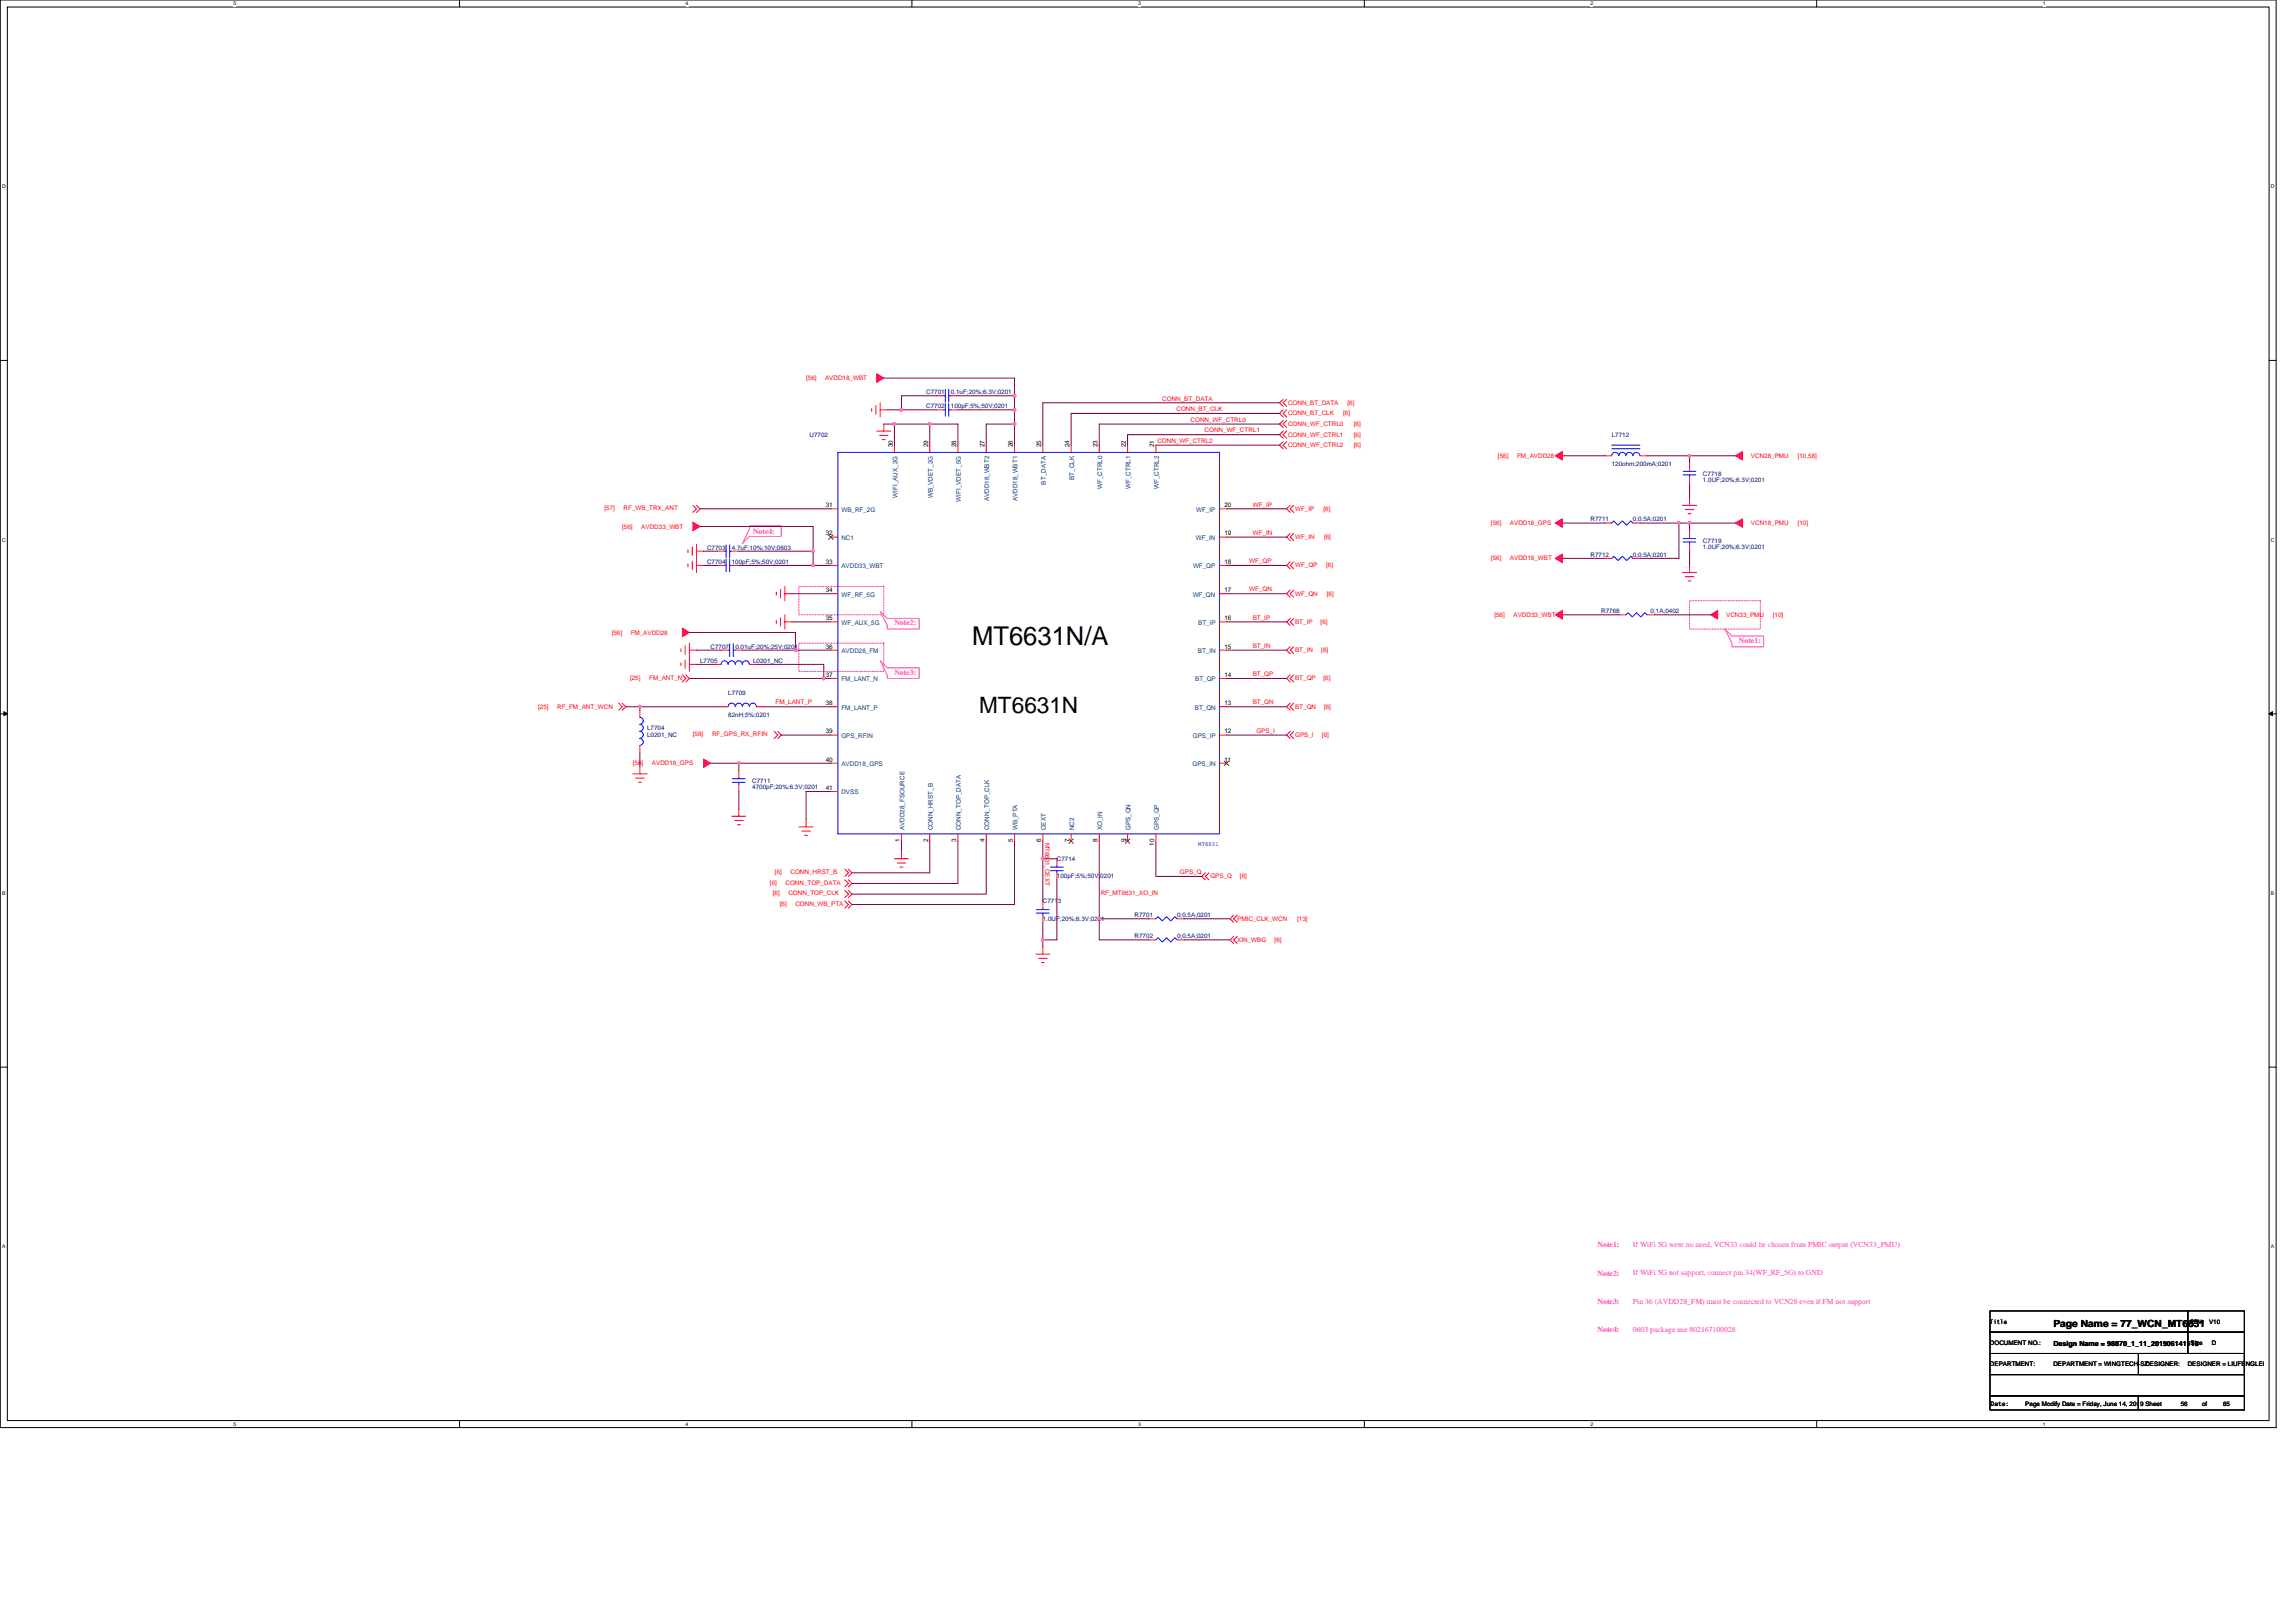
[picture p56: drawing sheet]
<svg xmlns="http://www.w3.org/2000/svg" width="297mm" height="210mm" viewBox="0 0 297 210" stroke-linecap="round" stroke-linejoin="round" font-family="sans-serif">
<defs><g id="words">
<text font-size="3.4" x="125.8" y="83.5">MT6631N/A</text>
<text font-size="2.9" x="126.7" y="92.2">MT6631N</text>
<text font-size="1.3" x="265.7" y="171.7">Page Name = 77_WCN_MT6631</text>
<g font-size="1" fill="#f0f">
<text x="97.4" y="69">Note4:</text>
<text x="115.7" y="80.9">Note2:</text>
<text x="225" y="83.2">Note1:</text>
<text x="115.7" y="87.3">Note3:</text>
<text x="206.7" y="161.4">Note1:</text>
<text x="211.3" y="161.4">If WiFi 5G were no need, VCN33 could be chosen from PMIC output (VCN33_PMU)</text>
<text x="206.7" y="165">Note2:</text>
<text x="211.3" y="165">If WiFi 5G not support, connect pin 34(WF_RF_5G) to GND</text>
<text x="206.7" y="168.7">Note3:</text>
<text x="206.7" y="172.4">Note4:</text>
<text x="211.3" y="168.7">Pin 36 (AVDD28_FM) must be connected to VCN28 even if FM not support</text>
<text x="211.3" y="172.3">0603 package use 802167100028</text>
</g>
<text font-size=".9" x="265.7" y="174.1">Design Name = 98870_1_11_201906141113</text>
<g font-size=".8" fill="#f00">
<text x="104.3" y="49.2">[56]</text>
<text x="106.7" y="49.2">AVDD18_WBT</text>
<text x="150.4" y="51.8">CONN_BT_DATA</text>
<text x="152.2" y="53.2">CONN_BT_CLK</text>
<text x="166.6" y="52.4">CONN_BT_DATA</text>
<text x="166.6" y="53.7">CONN_BT_CLK</text>
<text x="173.8" y="53.7">[6]</text>
<text x="174.3" y="52.4">[6]</text>
<text x="149.7" y="57.3">CONN_WF_CTRL2</text>
<text x="154" y="54.6">CONN_WF_CTRL0</text>
<text x="155.8" y="55.9">CONN_WF_CTRL1</text>
<text x="166.6" y="56.5">CONN_WF_CTRL1</text>
<text x="166.6" y="57.9">CONN_WF_CTRL2</text>
<text x="166.6" y="55.1">CONN_WF_CTRL0</text>
<text x="175.2" y="56.5">[6]</text>
<text x="175.2" y="57.9">[6]</text>
<text x="175.2" y="55.1">[6]</text>
<text x="193.8" y="59.2">[56]</text>
<text x="196.3" y="59.2">FM_AVDD28</text>
<text x="226.5" y="59.2">VCN28_PMU</text>
<text x="232.6" y="59.2">[10,58]</text>
<text x="78.2" y="66">[57]</text>
<text x="80.7" y="66">RF_WB_TRX_ANT</text>
<text x="162.1" y="65.5">WF_IP</text>
<text x="80.5" y="68.4">[56]</text>
<text x="83" y="68.4">AVDD33_WBT</text>
<text x="162.1" y="69.2">WF_IN</text>
<text x="167.6" y="66.1">WF_IP</text>
<text x="167.6" y="69.7">WF_IN</text>
<text x="171.2" y="66.1">[6]</text>
<text x="171.3" y="69.7">[6]</text>
<text x="192.9" y="67.9">[56]</text>
<text x="195.3" y="67.9">AVDD18_GPS</text>
<text x="226.5" y="67.9">VCN18_PMU</text>
<text x="232.6" y="67.9">[10]</text>
<text x="161.6" y="72.9">WF_QP</text>
<text x="161.6" y="76.5">WF_QN</text>
<text x="167.6" y="77.1">WF_QN</text>
<text x="167.6" y="73.4">WF_QP</text>
<text x="171.6" y="73.4">[6]</text>
<text x="171.7" y="77.1">[6]</text>
<text x="192.9" y="72.5">[56]</text>
<text x="195.3" y="72.5">AVDD18_WBT</text>
<text x="79.1" y="82.1">[56]</text>
<text x="81.6" y="82.1">FM_AVDD28</text>
<text x="162.1" y="80.2">BT_IP</text>
<text x="162.1" y="83.8">BT_IN</text>
<text x="167.6" y="80.7">BT_IP</text>
<text x="170.9" y="80.7">[6]</text>
<text x="193.3" y="79.8">[56]</text>
<text x="195.8" y="79.8">AVDD33_WBT</text>
<text x="223.3" y="79.8">VCN33_PMU</text>
<text x="229.4" y="79.8">[10]</text>
<text x="81.5" y="87.9">[25]</text>
<text x="84" y="87.9">FM_ANT_N</text>
<text x="162.1" y="87.5">BT_QP</text>
<text x="167.6" y="84.4">BT_IN</text>
<text x="167.6" y="88">BT_QP</text>
<text x="170.9" y="84.4">[6]</text>
<text x="171.2" y="88">[6]</text>
<text x="69.6" y="91.7">[25]</text>
<text x="72.1" y="91.7">RF_FM_ANT_WCN</text>
<text x="89.6" y="95.3">[58]</text>
<text x="92.1" y="95.3">RF_GPS_RX_RFIN</text>
<text x="100.3" y="91.1">FM_LANT_P</text>
<text x="162.1" y="91.1">BT_QN</text>
<text x="162.5" y="94.8">GPS_I</text>
<text x="167.6" y="95.4">GPS_I</text>
<text x="167.6" y="91.7">BT_QN</text>
<text x="171" y="95.4">[6]</text>
<text x="171.3" y="91.7">[6]</text>
<text x="81.9" y="99">[56]</text>
<text x="84.3" y="99">AVDD18_GPS</text>
<text x="100.3" y="113.1">[6]</text>
<text x="102.3" y="113.1">CONN_HRST_B</text>
<text x="135.2" y="109" transform="rotate(90 135.2 109)">MT6631_CEXT</text>
<text x="152.7" y="113.1">GPS_Q</text>
<text x="156.6" y="113.6">GPS_Q</text>
<text x="160.4" y="113.6">[6]</text>
<text x="99.6" y="114.5">[6]</text>
<text x="100" y="115.8">[6]</text>
<text x="100.9" y="117.2">[6]</text>
<text x="101.6" y="114.5">CONN_TOP_DATA</text>
<text x="102" y="115.8">CONN_TOP_CLK</text>
<text x="102.9" y="117.2">CONN_WB_PTA</text>
<text x="142.4" y="115.8">RF_MT6631_XO_IN</text>
<text x="160.1" y="119.1">PMIC_CLK_WCN</text>
<text x="167.8" y="119.1">[13]</text>
<text x="160.1" y="121.9">XIN_WBG</text>
<text x="164.9" y="121.9">[6]</text>
</g>
<g font-size=".8" fill="#000080">
<text x="119.8" y="52.8">C7702</text>
<text x="119.8" y="51">C7701</text>
<text x="123" y="52.8">100pF;5%;50V;0201</text>
<text x="123" y="51">0.1uF;20%;6.3V;0201</text>
<text x="104.7" y="56.5">U7702</text>
<text x="208.5" y="56.5">L7712</text>
<text x="208.5" y="60.2">120ohm;200mA;0201</text>
<text x="220.3" y="61.5">C7718</text>
<text x="220.3" y="62.3">1.0UF;20%;6.3V;0201</text>
<text x="91.5" y="71.1">C7703</text>
<text x="94.7" y="71.1">4.7uF;10%;10V;0603</text>
<text x="205.8" y="67.5">R7711</text>
<text x="211.3" y="67.5">0;0.5A;0201</text>
<text x="220.3" y="70.2">C7719</text>
<text x="220.3" y="71">1.0UF;20%;6.3V;0201</text>
<text x="91.5" y="73">C7704</text>
<text x="94.7" y="73">100pF;5%;50V;0201</text>
<text x="205.8" y="72">R7712</text>
<text x="211.3" y="72">0;0.5A;0201</text>
<text x="91.9" y="83.9">C7707</text>
<text x="95.1" y="83.9">0.01uF;20%;25V;0201</text>
<text x="207.2" y="79.4">R7768</text>
<text x="213.5" y="79.4">0;1A;0402</text>
<text x="90.6" y="85.7">L7705</text>
<text x="94.2" y="89.9">L7709</text>
<text x="97.4" y="85.7">L0201_NC</text>
<text x="83.7" y="94.4">L7704</text>
<text x="83.7" y="95.4">L0201_NC</text>
<text x="94.2" y="92.7">82nH;5%;0201</text>
<text x="97.3" y="101.3">C7711</text>
<text x="97.3" y="102.1">4700pF;20%;6.3V;0201</text>
<text x="136.7" y="111.4">C7714</text>
<text x="136.7" y="113.6">100pF;5%;50V;0201</text>
<text x="134.9" y="116.8">C7713</text>
<text x="134.9" y="119.1">1.0UF;20%;6.3V;0201</text>
<text x="146.8" y="118.7">R7701</text>
<text x="152.3" y="118.7">0;0.5A;0201</text>
<text x="146.8" y="121.4">R7702</text>
<text x="152.3" y="121.4">0;0.5A;0201</text>
</g>
<g font-size=".8">
<text x="115.5" y="57.9" transform="rotate(-90 115.5 57.9)">30</text>
<text x="120.1" y="57.9" transform="rotate(-90 120.1 57.9)">29</text>
<text x="123.7" y="57.9" transform="rotate(-90 123.7 57.9)">28</text>
<text x="127.4" y="57.9" transform="rotate(-90 127.4 57.9)">27</text>
<text x="131" y="57.9" transform="rotate(-90 131 57.9)">26</text>
<text x="134.7" y="57.9" transform="rotate(-90 134.7 57.9)">25</text>
<text x="138.4" y="57.9" transform="rotate(-90 138.4 57.9)">24</text>
<text x="142" y="57.9" transform="rotate(-90 142 57.9)">23</text>
<text x="145.7" y="57.9" transform="rotate(-90 145.7 57.9)">22</text>
<text x="149.3" y="57.9" transform="rotate(-90 149.3 57.9)">21</text>
<text x="106.8" y="65.6">31</text>
<text x="158.4" y="65.6">20</text>
<text x="106.8" y="69.3">32</text>
<text x="158.4" y="69.3">19</text>
<text x="106.8" y="76.6">34</text>
<text x="106.8" y="72.9">33</text>
<text x="158.4" y="72.9">18</text>
<text x="158.4" y="76.6">17</text>
<text x="106.8" y="83.9">36</text>
<text x="106.8" y="80.2">35</text>
<text x="158.4" y="80.2">16</text>
<text x="158.4" y="83.9">15</text>
<text x="106.8" y="87.6">37</text>
<text x="158.4" y="87.6">14</text>
<text x="106.8" y="94.9">39</text>
<text x="106.8" y="91.2">38</text>
<text x="158.4" y="94.9">12</text>
<text x="158.4" y="91.2">13</text>
<text x="106.8" y="98.5">40</text>
<text x="158.4" y="98.5">11</text>
<text x="106.8" y="102.2">41</text>
<text x="116.4" y="109" transform="rotate(-90 116.4 109)">1</text>
<text x="120.1" y="109" transform="rotate(-90 120.1 109)">2</text>
<text x="123.7" y="109" transform="rotate(-90 123.7 109)">3</text>
<text x="127.4" y="109" transform="rotate(-90 127.4 109)">4</text>
<text x="131" y="109" transform="rotate(-90 131 109)">5</text>
<text x="134.7" y="109" transform="rotate(-90 134.7 109)">6</text>
<text x="138.4" y="109" transform="rotate(-90 138.4 109)">7</text>
<text x="142" y="109" transform="rotate(-90 142 109)">8</text>
<text x="145.7" y="109" transform="rotate(-90 145.7 109)">9</text>
<text x="149.3" y="109.4" transform="rotate(-90 149.3 109.4)">10</text>
<text x="257.4" y="171.3">Title</text>
<text x="257.4" y="174">DOCUMENT NO.:</text>
<text x="283.4" y="174">Size</text>
<text x="283.4" y="171.3">REV: V10</text>
<text x="286.1" y="174">D</text>
<text x="257.4" y="176.7">DEPARTMENT:</text>
<text x="265.7" y="176.7">DEPARTMENT = WINGTECH-SZ</text>
<text x="277.6" y="176.7">DESIGNER:</text>
<text x="283" y="176.7">DESIGNER = LIUFENGLEI</text>
<text x="257.5" y="181.9">Date:</text>
<text x="262" y="181.9">Page Modify Date = Friday, June 14, 2019 Sheet</text>
<text x="282.1" y="181.9">56</text>
<text x="284.9" y="181.9">of</text>
<text x="287.6" y="181.9">65</text>
</g>
<g font-size=".8" fill="#004080">
<text x="116.1" y="64.4" transform="rotate(-90 116.1 64.4)">WIFI_AUX_2G</text>
<text x="120.7" y="64.5" transform="rotate(-90 120.7 64.5)">WB_VDET_2G</text>
<text x="124.3" y="64.9" transform="rotate(-90 124.3 64.9)">WIFI_VDET_5G</text>
<text x="128" y="64.9" transform="rotate(-90 128 64.9)">AVDD18_WBT2</text>
<text x="131.6" y="64.9" transform="rotate(-90 131.6 64.9)">AVDD18_WBT1</text>
<text x="135.3" y="62.7" transform="rotate(-90 135.3 62.7)">BT_DATA</text>
<text x="139" y="62.1" transform="rotate(-90 139 62.1)">BT_CLK</text>
<text x="142.6" y="63.3" transform="rotate(-90 142.6 63.3)">WF_CTRL0</text>
<text x="146.3" y="63.3" transform="rotate(-90 146.3 63.3)">WF_CTRL1</text>
<text x="149.9" y="63.3" transform="rotate(-90 149.9 63.3)">WF_CTRL2</text>
<text x="108.9" y="69.9">NC1</text>
<text x="108.9" y="66.2">WB_RF_2G</text>
<text x="154.7" y="69.9">WF_IN</text>
<text x="154.7" y="66.2">WF_IP</text>
<text x="108.9" y="77.2">WF_RF_5G</text>
<text x="108.9" y="73.5">AVDD33_WBT</text>
<text x="154.3" y="77.2">WF_QN</text>
<text x="154.3" y="73.5">WF_QP</text>
<text x="108.9" y="80.8">WF_AUX_5G</text>
<text x="155" y="80.8">BT_IP</text>
<text x="108.9" y="84.5">AVDD28_FM</text>
<text x="108.9" y="88.2">FM_LANT_N</text>
<text x="154.6" y="88.2">BT_QP</text>
<text x="155" y="84.5">BT_IN</text>
<text x="108.9" y="95.5">GPS_RFIN</text>
<text x="108.9" y="91.8">FM_LANT_P</text>
<text x="154.3" y="95.5">GPS_IP</text>
<text x="154.6" y="91.8">BT_QN</text>
<text x="108.9" y="99.1">AVDD18_GPS</text>
<text x="154.3" y="99.1">GPS_IN</text>
<text x="108.9" y="102.8">DVSS</text>
<text x="117" y="107.4" transform="rotate(-90 117 107.4)">AVDD28_FSOURCE</text>
<text x="120.7" y="107.4" transform="rotate(-90 120.7 107.4)">CONN_HRST_B</text>
<text x="124.3" y="107.4" transform="rotate(-90 124.3 107.4)">CONN_TOP_DATA</text>
<text x="128" y="107.4" transform="rotate(-90 128 107.4)">CONN_TOP_CLK</text>
<text x="131.6" y="107.4" transform="rotate(-90 131.6 107.4)">WB_PTA</text>
<text x="135.3" y="107.4" transform="rotate(-90 135.3 107.4)">CEXT</text>
<text x="139" y="107.4" transform="rotate(-90 139 107.4)">NC2</text>
<text x="142.6" y="107.4" transform="rotate(-90 142.6 107.4)">XO_IN</text>
<text x="146.3" y="107.4" transform="rotate(-90 146.3 107.4)">GPS_QN</text>
<text x="149.9" y="107.4" transform="rotate(-90 149.9 107.4)">GPS_QP</text>
</g>
<text font-size=".8" fill="#00f" x="155" y="109.5">MT6631</text>
<g font-size=".7">
<text x="30.2" y=".7">5</text>
<text x="88.7" y=".7">4</text>
<text x="147.2" y=".7">3</text>
<text x="205.8" y=".7">2</text>
<text x="264.3" y=".7">1</text>
<text x=".3" y="24.4">D</text>
<text x="293.8" y="24.4">D</text>
<text x=".3" y="70.1">C</text>
<text x="293.8" y="70.1">C</text>
<text x=".3" y="115.8">B</text>
<text x="293.8" y="115.8">B</text>
<text x=".3" y="161.5">A</text>
<text x="293.8" y="161.5">A</text>
<text x="30.2" y="184.5">5</text>
<text x="88.7" y="184.5">4</text>
<text x="147.2" y="184.5">3</text>
<text x="205.8" y="184.5">2</text>
<text x="264.3" y="184.5">1</text>
</g>
</g></defs>
<path d="M0 0h294.5v184.7h-294.5zM.9 .9h292.7v182.9h-292.7z" fill="none" stroke="#000" stroke-width=".13"/>
<g fill="#fff">
<path d="M30.2 .1h.4v.7h-.4z"/>
<path d="M30.2 183.9h.4v.7h-.4z"/>
</g>
<path d="M59.5 0v.9M59.5 183.8v.9" fill="none" stroke="#000" stroke-width=".13"/>
<g fill="#fff">
<path d="M88.7 .1h.4v.7h-.4z"/>
<path d="M88.7 183.9h.4v.7h-.4z"/>
</g>
<path d="M118 0v.9M118 183.8v.9" fill="none" stroke="#000" stroke-width=".13"/>
<g fill="#fff">
<path d="M147.2 .1h.4v.7h-.4z"/>
<path d="M147.2 183.9h.4v.7h-.4z"/>
</g>
<path d="M176.5 0v.9M176.5 183.8v.9" fill="none" stroke="#000" stroke-width=".13"/>
<g fill="#fff">
<path d="M205.8 .1h.3v.7h-.3z"/>
<path d="M205.8 183.9h.3v.7h-.3z"/>
</g>
<path d="M235 0v.9M235 183.8v.9" fill="none" stroke="#000" stroke-width=".13"/>
<g fill="#fff">
<path d="M264.3 .1h.3v.7h-.3z"/>
<path d="M264.3 183.9h.3v.7h-.3z"/>
<path d="M.3 23.8h.4v.7h-.4z"/>
<path d="M293.8 23.8h.5v.7h-.5z"/>
<path d="M.3 69.5h.4v.7h-.4z"/>
<path d="M293.8 69.5h.5v.7h-.5z"/>
</g>
<path d="M0 46.6h.9M293.6 46.6h.9" fill="none" stroke="#000" stroke-width=".13"/>
<g fill="#fff">
<path d="M.3 115.2h.4v.8h-.4z"/>
<path d="M293.8 115.2h.4v.8h-.4z"/>
</g>
<path d="M0 92.4h.9M293.6 92.4h.9" fill="none" stroke="#000" stroke-width=".13"/>
<path d="M.5 92.1l.4 .3-.4 .2zM293.6 92.4l.4-.3v.5z" fill="#000" stroke="#000" stroke-width=".13"/>
<g fill="#fff">
<path d="M.3 160.9h.4v.8h-.4z"/>
<path d="M293.8 160.9h.4v.8h-.4z"/>
</g>
<path d="M0 138.1h.9M293.6 138.1h.9M257.4 169.6h25.6v2.8h-25.6zM257.4 172.4h25.6v2.7h-25.6zM257.4 177.8h33v2.8h-33zM257.4 175.1h33v2.7h-33zM276.6 175.1h13.8v2.7h-13.8zM283 169.6h7.4v2.8h-7.4zM283 172.4h7.4v2.7h-7.4zM257.4 180.6h19.2v1.8h-19.2zM276.6 180.6h13.8v1.8h-13.8z" fill="none" stroke="#000" stroke-width=".13"/>
<path d="M97 68h4.1v1.4h-4.1l-.9 .9 .9-1.8zM113.9 79.1l.9 .9h4.1v1.4h-4.1v-.5zM113.9 85.5l.9 .9h4.1v1.4h-4.1v-.5zM223.2 81.4l.9 .9h4.1v1.4h-4.1v-.5z" fill="none" stroke="#f0f" stroke-width=".13"/>
<path d="M103.4 75.9h10.9v3.6h-10.9zM218.6 77.7h9.1v3.7h-9.1zM103.4 83.2h10.9v3.7h-10.9z" fill="none" stroke="#ff0080" stroke-width=".13"/>
<g fill="none" stroke="#f00" stroke-width=".13">
<path d="M112.8 52.9v.3M113.3 52.5v1.1M113.4 55.8h1.8M113.8 56.3h1.1M113.9 52.1v1.9M113.9 53h.9M114.1 56.9h.4M114.3 54.9v.9M115.7 57.6v.9M120.3 57.6v.9M121.2 53h.9M121.2 51.2h.9"/>
<path d="M123 53h.9M123 51.2h.9M123.9 57.6v.9M127.6 57.6v.9M131.3 57.6v.9M134.9 57.6v.9M138.6 57.6v.9M142.2 57.6v.9M145.9 57.6v.9M149.5 57.6v.9M166 55.8l-.5 .4 .5 .5M166 57.1l-.5 .5 .5 .5"/>
<path d="M166 51.7l-.5 .4 .5 .5M166 53l-.5 .5 .5 .5M166 54.4l-.5 .5 .5 .4M166.5 55.8l-.5 .4 .5 .5M166.5 57.1l-.5 .5 .5 .5M166.5 51.7l-.5 .4 .5 .5M166.5 53l-.5 .5 .5 .5M166.5 54.4l-.5 .5 .5 .4M207.6 59h.9M212.2 59h.9M218.6 59.9v.9M89 73v.3"/>
<path d="M89 71.1v.4M89.6 72.6v1.1M89.6 70.8v1.1M89.6 65.4l.5 .4-.5 .5M90.1 65.4l.5 .4-.5 .5M90.1 70.4v3.7M90.1 73.2h.9M90.1 71.3h.9M92.9 73.2h.9M92.9 71.3h.9M94.7 73.2h.9M94.7 71.3h.9"/>
<path d="M100.4 76.6v.4M101 79.9v1.1M101 76.3v1.1M101.5 76.8h.9M101.5 79.5v1.9M101.5 75.9v1.8M107.5 76.8h.9M107.5 73.2h.9M107.5 69.5h.9M107.5 65.8h.9M157.8 65.8h.9M157.8 76.8h.9"/>
<path d="M157.8 73.2h.9M157.8 69.5h.9M166.9 65.4l-.4 .4 .4 .5M166.9 69l-.4 .5 .4 .5M166.9 76.3l-.4 .5 .4 .5M166.9 72.7l-.4 .5 .4 .4M167.4 65.4l-.5 .4 .5 .5M167.4 69l-.5 .5 .5 .5M167.4 76.3l-.5 .5 .5 .5M167.4 72.7l-.5 .5 .5 .4M207.6 67.7h.9M207.6 72.2h.9"/>
<path d="M209.4 79.5h1M211.3 67.7h.9M211.3 72.2h.9M213.1 79.5h.9M217.7 65.4h1.8M217.7 74.1h1.8M218 65.9h1.1M218 74.6h1.1M218.4 66.5h.4M218.4 75.2h.4M218.6 61.7v.9M218.6 68.6v.9"/>
<path d="M218.6 70.4v.9M218.6 64.5v.9M218.6 73.2v.9M80 91l.5 .4-.5 .5M80.5 91l.5 .4-.5 .5M82.8 99.2v.9M82.8 91.9v.9M82.8 96.5v.9M88.1 83.9v.4M88.1 85.8v.3M88.3 87.3l.4 .5-.4 .4M88.6 83.6v1.1"/>
<path d="M88.6 85.4v1.1M88.7 87.3l.5 .5-.5 .4M89.2 83.2v3.7M89.2 84.1h.9M89.2 86h.9M92.4 86h.9M93.3 84.1h.9M93.3 91.4h.9M95.1 84.1h1M95.6 99.7v.9M97 86h.9M97.9 91.4h.9"/>
<path d="M100.2 94.6l.4 .5-.4 .4M100.4 80.3v.3M100.6 94.6l.5 .5-.5 .4M101.5 80.5h.9M107.5 95.1h.9M107.5 91.4h.9M107.5 84.1h.9M107.5 87.8h.9M107.5 80.5h.9M107.5 98.7h.9M157.8 95.1h.9M157.8 98.7h.9"/>
<path d="M157.8 87.8h.9M157.8 84.1h.9M157.8 91.4h.9M157.8 80.5h.9M166.9 80l-.4 .5 .4 .4M166.9 83.7l-.4 .4 .4 .5M166.9 94.6l-.4 .5 .4 .4M166.9 87.3l-.4 .5 .4 .4M166.9 91l-.4 .4 .4 .5M167.4 80l-.5 .5 .5 .4M167.4 83.7l-.5 .4 .5 .5M167.4 94.6l-.5 .5 .5 .4"/>
<path d="M167.4 87.3l-.5 .5 .5 .4M167.4 91l-.5 .4 .5 .5M81.9 100.1h1.8M82.2 100.7h1.1M82.6 101.2h.4M94.7 105.6h1.8M95 106.2h1.1M95.4 106.7h.4M95.6 104.7v.9M95.6 101.5v.9M103.4 107h1.8M103.7 107.5h1.1"/>
<path d="M104.1 108.1h.4M104.3 106.1v.9M107.5 102.4h.9M109.3 112.5l.5 .4-.5 .5M109.3 113.8l.5 .5-.5 .4M109.3 116.6l.5 .4-.5 .5M109.3 115.2l.5 .5-.5 .4M109.8 112.5l.4 .4-.4 .5M109.8 113.8l.4 .5-.4 .4M109.8 116.6l.4 .4-.4 .5M109.8 115.2l.4 .5-.4 .4M115.7 111.1h1.8"/>
<path d="M116.1 111.7h1.1M116.4 112.2h.4M116.6 110.2v.9M116.6 107.9v.9M120.3 107.9v.9M123.9 107.9v.9M127.6 107.9v.9M131.3 107.9v.9M134.9 107.9v.9M134.9 116.6v.9M134.9 118.4v.9M136.7 111.1v.9"/>
<path d="M136.7 112.9v.9M138.6 107.9v.9M142.2 107.9v.9M145.9 107.9v.9M148.6 118.9h.9M149.5 107.9v.9M152.3 118.9h.9M155.9 112.9l-.4 .5 .4 .4M156.4 112.9l-.5 .5 .5 .4M159.6 118.4l-.5 .5 .5 .4M160.1 118.4l-.5 .5 .5 .4M134 123.4h1.8"/>
<path d="M134.4 124h1.1M134.7 124.5h.4M134.9 122.5v.9M148.6 121.6h.9M152.3 121.6h.9M159.6 121.2l-.5 .4 .5 .5M160.1 121.2l-.5 .4 .5 .5"/>
</g>
<g fill="#f00" stroke="#f00" stroke-width=".13">
<path d="M89.6 67.6l1 .5-1 .6z"/>
<path d="M88.3 81.3l.9 .5-.9 .6z"/>
<path d="M91 98.2l.9 .5-.9 .6z"/>
<path d="M113.4 48.4l.9 .5-.9 .6z"/>
<path d="M224.5 59l.9-.6v1.1z"/>
<path d="M224.5 67.7l.9-.6v1.1z"/>
<path d="M221.3 79.5l.9-.5v1.1z"/>
<path d="M201.2 59l.9-.6v1.1z"/>
<path d="M201.2 67.7l.9-.6v1.1z"/>
<path d="M201.2 72.2l.9-.5v1.1z"/>
<path d="M201.2 79.5l.9-.5v1.1z"/>
</g>
<g fill="none" stroke="#00f" stroke-width=".13">
<path d="M108.4 58.5h49.4v49.4h-49.4zM122.1 53h.2M122.1 51.2h.2M122.3 52.2v1.6M122.3 50.4v1.6M122.7 53h.3M122.7 51.2h.3M122.7 52.2v1.6M122.7 50.4v1.6M208.5 58.1h3.7M208.5 57.6h3.7M208.5 58.9a.46 .46 0 0 1 .5-.4 .46 .46 0 0 1 .4 .4"/>
<path d="M209.4 58.9a.45 .45 0 0 1 .5-.4 .45 .45 0 0 1 .4 .4M210.4 58.9a.45 .45 0 0 1 .4-.4 .45 .45 0 0 1 .4 .4M211.3 58.9a.45 .45 0 0 1 .4-.4 .45 .45 0 0 1 .4 .4M93.8 73.2h.1M93.8 71.3h.1M93.9 72.3v1.7M93.9 70.5v1.6M94.4 73.2h.3M94.4 71.3h.3M94.4 72.3v1.7M94.4 70.5v1.6M208.5 67.7l.3-.3 .5 .5 .6-.5 .5 .5 .6-.5 .3 .3"/>
<path d="M208.5 72.2l.3-.2 .5 .5 .6-.5 .5 .5 .6-.5 .3 .2M210.4 79.5l.2-.2 .6 .5 .5-.5 .6 .5 .5-.5 .3 .2M217.8 61.4h1.6M217.8 61h1.6M217.8 70.1h1.6M217.8 69.7h1.6M218.6 60.8v.2M218.6 61.4v.3M218.6 69.5v.2M218.6 70.1v.3M82.8 92.8a.44 .44 0 0 1 .4 .5 .44 .44 0 0 1-.4 .4M82.8 93.7a.44 .44 0 0 1 .4 .5 .44 .44 0 0 1-.4 .4"/>
<path d="M82.8 94.6a.44 .44 0 0 1 .4 .5 .44 .44 0 0 1-.4 .4M82.8 95.5a.44 .44 0 0 1 .4 .5 .44 .44 0 0 1-.4 .4M93.3 85.9a.44 .44 0 0 1 .4-.4 .44 .44 0 0 1 .5 .4M94.2 84.1h.2M94.2 91.4a.46 .46 0 0 1 .5-.4 .46 .46 0 0 1 .4 .4M94.2 85.9a.46 .46 0 0 1 .5-.4 .46 .46 0 0 1 .4 .4M94.4 83.3v1.6M94.9 84.1h.2M94.9 83.3v1.6M95.1 91.4a.44 .44 0 0 1 .5-.4 .44 .44 0 0 1 .4 .4M95.1 85.9a.44 .44 0 0 1 .5-.4 .44 .44 0 0 1 .4 .4M96.1 85.9a.44 .44 0 0 1 .4-.4 .44 .44 0 0 1 .4 .4"/>
<path d="M96.1 91.4a.44 .44 0 0 1 .4-.4 .44 .44 0 0 1 .4 .4M97 91.4a.44 .44 0 0 1 .4-.4 .44 .44 0 0 1 .5 .4M94.8 101.2h1.6M94.8 100.8h1.6M95.6 100.6v.2M95.6 101.2v.3M134.1 118.1h1.6M134.1 117.7h1.6M134.9 117.5v.2M134.9 118.1v.3M135.9 112.6h1.7M135.9 112.2h1.7"/>
<path d="M136.7 112v.2M136.7 112.6v.3M149.5 118.9l.3-.3 .6 .5 .5-.5 .6 .5 .5-.5 .3 .3M149.5 121.6l.3-.3 .6 .6 .5-.6 .6 .6 .5-.6 .3 .3"/>
</g>
<path d="M107.2 69.2l.6 .6M107.8 69.2l-.6 .6M158.4 98.5l.6 .5M159 98.5l-.6 .5M138.3 108.5l.6 .6M138.9 108.5l-.6 .6M145.6 108.5l.6 .6M146.2 108.5l-.6 .6" fill="none" stroke="#804000" stroke-width=".13"/>
<g fill="none" stroke="#800040" stroke-width=".13">
<path d="M114.3 54.9h1.4M114.3 48.9h17v2.3M114.8 53h1.8M115.7 54.9v2.7M115.7 54.9h4.6M116.6 53h4.6M120.3 54.9h3.6v2.7M120.3 54.9v2.7M121.2 51.2h-4.6v1.8M123.9 51.2h7.4M123.9 53h7.4M131.3 53v1.9"/>
<path d="M131.3 54.9h-3.7v2.7M131.3 54.9v2.7M131.3 51.2v1.8M149.5 57.6h16M165.5 56.2h-19.6v1.4M165.5 52.1h-30.6v5.5M165.5 53.5h-26.9v4.1M165.5 54.9h-23.3v2.7M202.1 59h5.5M213.1 59h5.5M218.6 59h5.9M218.6 59v.9"/>
<path d="M90.6 65.8h16.9M90.6 68.1h14.6v3.2M91 71.3h1.9M91 73.2h1.9M95.6 71.3h9.6M95.6 73.2h9.6M102.4 76.8h5.1M105.2 73.2h2.3M105.2 71.3v1.9M158.7 65.8h7.8M158.7 69.5h7.8M158.7 73.2h7.8"/>
<path d="M158.7 76.8h7.8M202.1 79.5h7.3M202.1 72.2h5.5M202.1 67.7h5.5M212.2 67.7h5M214 79.5h7.3M217.2 67.7h1.4M217.2 67.7v4.5h-5M218.6 62.6v1.9M218.6 71.3v1.9M224.5 67.7h-5.9v.9M81 91.4h1.8"/>
<path d="M82.8 97.4v1.8M82.8 91.4v.5M82.8 91.4h10.5M89.2 81.8h13.7v2.3M89.2 87.8h17.4M90.1 86h2.3M90.1 84.1h3.2M91.9 98.7h3.7M95.6 98.7v1M95.6 98.7h11.9M96.1 84.1h6.8M97.9 86h8.7v1.8"/>
<path d="M98.8 91.4h8.7M101.1 95.1h6.4M102.4 80.5h5.1M102.9 84.1h4.6M106.6 87.8h.9M158.7 95.1h7.8M158.7 80.5h7.8M158.7 84.1h7.8M158.7 87.8h7.8M158.7 91.4h7.8M95.6 102.4v2.3M107.5 102.4h-3.2v3.7"/>
<path d="M116.6 108.8v1.4M120.3 108.8v4.1h-10.1M123.9 108.8v5.5h-13.7M127.6 108.8v6.9h-17.4M131.3 108.8v8.2h-21.1M134.9 119.3v2.3M134.9 108.8v2.3M134.9 111.1v5.5M134.9 111.1h1.8M136.7 113.8v7.8h-1.8M142.2 108.8v10.1M142.2 118.9h6.4"/>
<path d="M142.2 118.9v2.7h6.4M149.5 108.8v4.6h6M153.2 118.9h5.9M134.9 121.6v.9M153.2 121.6h5.9"/>
</g>
<g fill="#f0f" stroke="#f0f" stroke-width=".13">
<path d="M106.4 87.6h.3v.3h-.3z" fill-rule="evenodd"/>
<path d="M131.1 51.1h.3v.2h-.3z" fill-rule="evenodd"/>
<path d="M131.1 54.7h.3v.3h-.3z" fill-rule="evenodd"/>
<path d="M131.1 52.9h.3v.2h-.3z" fill-rule="evenodd"/>
<path d="M106.4 87.6h.3v.3h-.3z" fill-rule="evenodd"/>
<path d="M131.1 51.1h.3v.2h-.3z" fill-rule="evenodd"/>
<path d="M131.1 54.7h.3v.3h-.3z" fill-rule="evenodd"/>
<path d="M131.1 52.9h.3v.2h-.3z" fill-rule="evenodd"/>
<circle cx="217.2" cy="67.6" r=".17"/>
<circle cx="218.6" cy="59" r=".17"/>
<circle cx="102.9" cy="84.1" r=".17"/>
<circle cx="105.2" cy="71.3" r=".17"/>
<circle cx="105.2" cy="73.1" r=".17"/>
<circle cx="134.9" cy="121.6" r=".17"/>
<circle cx="115.7" cy="54.8" r=".17"/>
<circle cx="120.3" cy="54.8" r=".17"/>
<circle cx="134.9" cy="111.1" r=".17"/>
<circle cx="82.8" cy="91.4" r=".17"/>
<circle cx="95.6" cy="98.7" r=".17"/>
<circle cx="116.6" cy="53" r=".17"/>
<circle cx="218.6" cy="67.6" r=".17"/>
<circle cx="142.2" cy="118.9" r=".17"/>
</g>
<use href="#words"/>
</svg>
